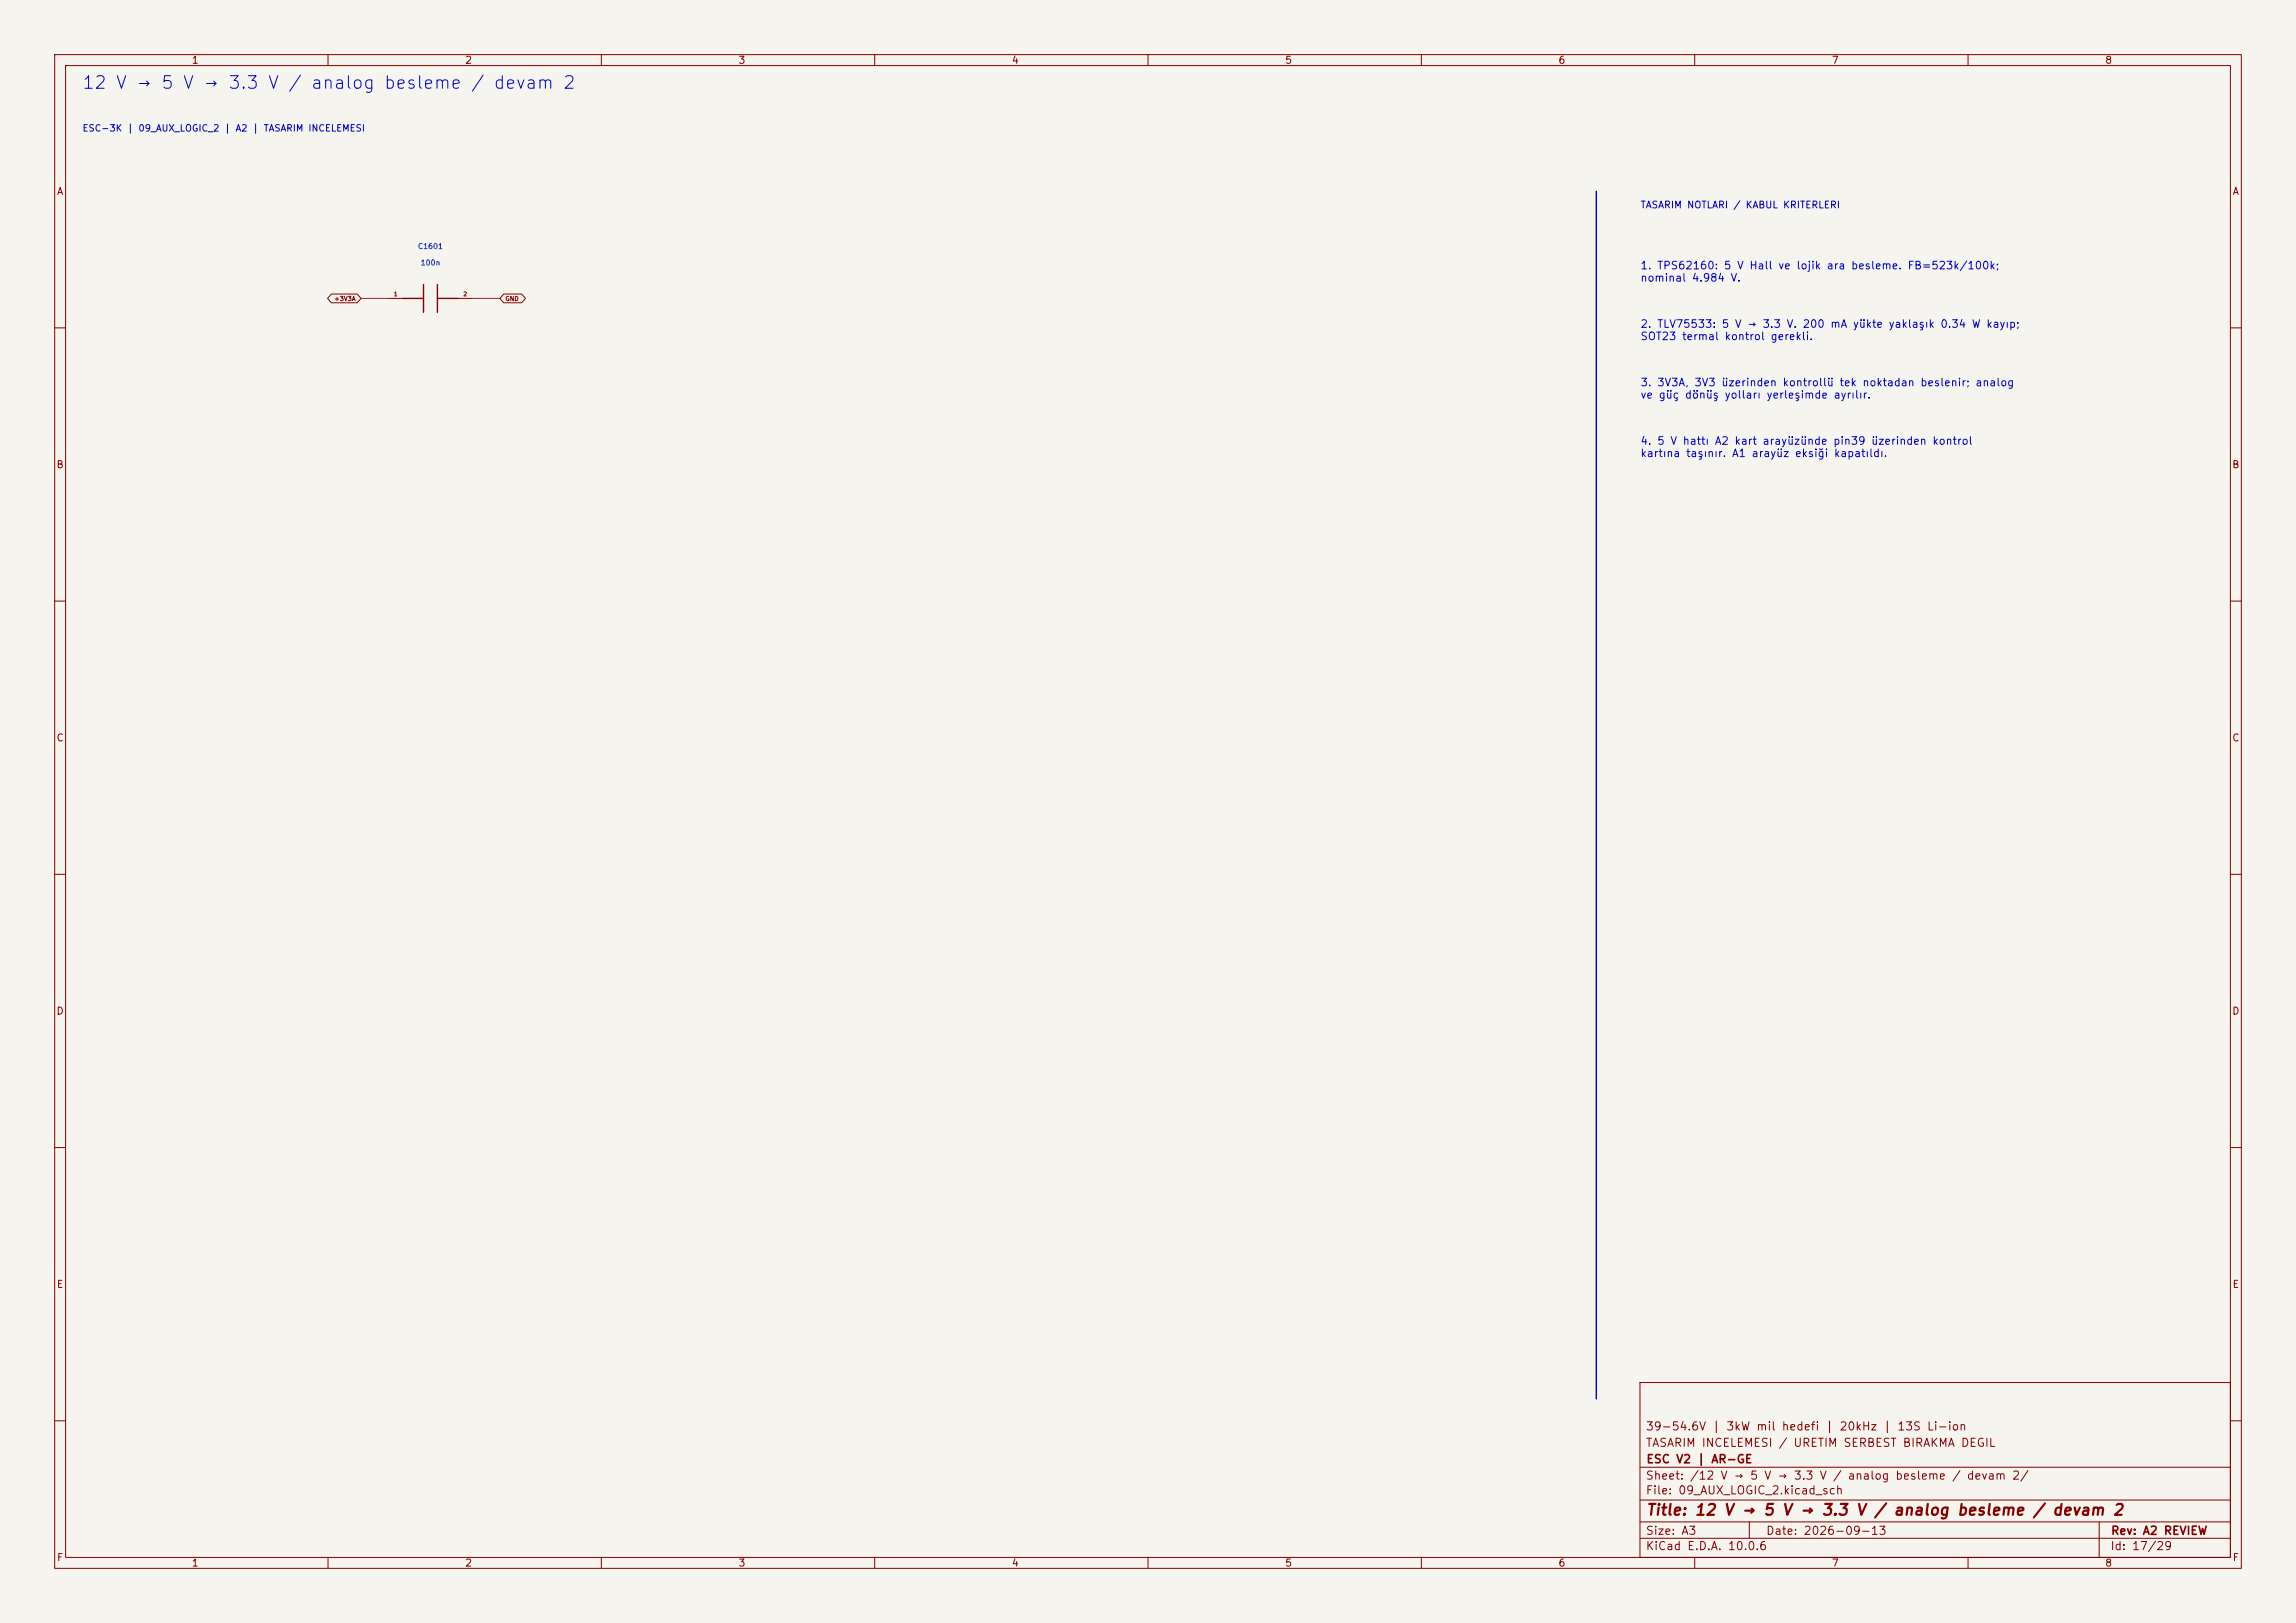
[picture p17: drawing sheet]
<svg xmlns="http://www.w3.org/2000/svg" width="420mm" height="297mm" viewBox="0 0 420 297" stroke-linecap="round" stroke-linejoin="round" font-family="sans-serif">
<defs><g id="words">
<text font-size="2.3" fill="#0000c2" x="14.9" y="16.8">12 V → 5 V → 3.3 V / analog besleme / devam 2</text>
<text font-size="2" fill="#840000" x="301" y="277.8">Title: 12 V → 5 V → 3.3 V / analog besleme / devam 2</text>
<g font-size="1.5" fill="#840000">
<text x="300.9" y="262.1">39-54.6V | 3kW mil hedefi | 20kHz | 13S Li-ion</text>
<text x="300.9" y="265.1">TASARIM INCELEMESI / URETIM SERBEST BIRAKMA DEGIL</text>
<text x="301" y="268.1">ESC V2 | AR-GE</text>
<text x="300.9" y="273.8">File: 09_AUX_LOGIC_2.kicad_sch</text>
<text x="300.9" y="271.1">Sheet: /12 V → 5 V → 3.3 V / analog besleme / devam 2/</text>
<text x="300.9" y="281.2">Size: A3</text>
<text x="322.9" y="281.2">Date: 2026-09-13</text>
<text x="386" y="281.2">Rev: A2 REVIEW</text>
<text x="300.9" y="284">KiCad E.D.A. 10.0.6</text>
<text x="385.9" y="284">Id: 17/29</text>
</g>
<g font-size="1.4" fill="#0000c2">
<text x="300" y="49.6">1. TPS62160: 5 V Hall ve lojik ara besleme. FB=523k/100k;</text>
<text x="300" y="51.9">nominal 4.984 V.</text>
<text x="300" y="60.3">2. TLV75533: 5 V → 3.3 V. 200 mA yükte yaklaşık 0.34 W kayıp;</text>
<text x="300" y="62.6">SOT23 termal kontrol gerekli.</text>
<text x="300" y="71">3. 3V3A, 3V3 üzerinden kontrollü tek noktadan beslenir; analog</text>
<text x="300" y="73.3">ve güç dönüş yolları yerleşimde ayrılır.</text>
<text x="300" y="81.7">4. 5 V hattı A2 kart arayüzünde pin39 üzerinden kontrol</text>
<text x="300" y="84">kartına taşınır. A1 arayüz eksiği kapatıldı.</text>
</g>
<g font-size="1.3" fill="#840000">
<text x="35" y="12">1</text>
<text x="85" y="12">2</text>
<text x="135" y="12">3</text>
<text x="185" y="12">4</text>
<text x="235" y="12">5</text>
<text x="285" y="12">6</text>
<text x="335" y="12">7</text>
<text x="385" y="12">8</text>
<text x="10.3" y="36">A</text>
<text x="408.3" y="36">A</text>
<text x="10.2" y="86">B</text>
<text x="408.2" y="86">B</text>
<text x="10.2" y="136">C</text>
<text x="408.2" y="136">C</text>
<text x="10.2" y="186">D</text>
<text x="408.2" y="186">D</text>
<text x="10.3" y="236">E</text>
<text x="408.3" y="236">E</text>
<text x="10.3" y="286">F</text>
<text x="35" y="287">1</text>
<text x="85" y="287">2</text>
<text x="135" y="287">3</text>
<text x="185" y="287">4</text>
<text x="235" y="287">5</text>
<text x="285" y="287">6</text>
<text x="335" y="287">7</text>
<text x="385" y="287">8</text>
<text x="408.3" y="286">F</text>
</g>
<text font-size="1.3" fill="#0000c2" x="300" y="38.4">TASARIM NOTLARI / KABUL KRITERLERI</text>
<text font-size="1.2" fill="#0000c2" x="15" y="24.4">ESC-3K | 09_AUX_LOGIC_2 | A2 | TASARIM INCELEMESI</text>
<g font-size="1" fill="#006464">
<text x="76.4" y="45.8">C1601</text>
<text x="76.9" y="48.8">100n</text>
</g>
<g font-size=".8" fill="#840000">
<text x="61.1" y="55.3">+3V3A</text>
<text x="92.4" y="55.3">GND</text>
</g>
<g font-size=".8" fill="#a90000">
<text x="72" y="54.4">1</text>
<text x="84.7" y="54.4">2</text>
</g>
</g></defs>
<path d="M0 0h420v297h-420z" fill="#f5f4ef" stroke="#f5f4ef" stroke-width=".18"/>
<g fill="none" stroke="#840000" stroke-width=".18">
<path d="M10 10h400v277h-400zM12 12h396v273h-396zM60 10v2M110 10v2M160 10v2M210 10v2M260 10v2M310 10v2M360 10v2M60.6 53.8h4.7l.7 .8-.7 .8h-4.7l-.7-.8zM71.1 54.6h2.6M83.8 54.6h2.6"/>
<path d="M92.1 53.8h3.3l.7 .8-.7 .8h-3.3l-.7-.8zM10 60h2M408 60h2M10 110h2M408 110h2M10 160h2M408 160h2M10 210h2M408 210h2M300 253h108v32h-108zM10 260h2M300 278.5h108"/>
<path d="M300 274.5h108M300 268.5h108M320 278.5v3M384 278.5v6.5M408 260h2M60 285v2M110 285v2M160 285v2M210 285v2M260 285v2M300 281.5h108M310 285v2"/>
<path d="M360 285v2"/>
</g>
<path d="M73.7 54.6h3.8M77.5 52.1v5.1M80 54.6h3.8M80 52.1v5.1" fill="none" stroke="#840000" stroke-width=".25"/>
<path d="M292 35v221" fill="none" stroke="#0000c2" stroke-width=".25"/>
<path d="M66 54.6h5.1M86.4 54.6h5" fill="none" stroke="#009600" stroke-width=".18"/>
<use href="#words"/>
</svg>
